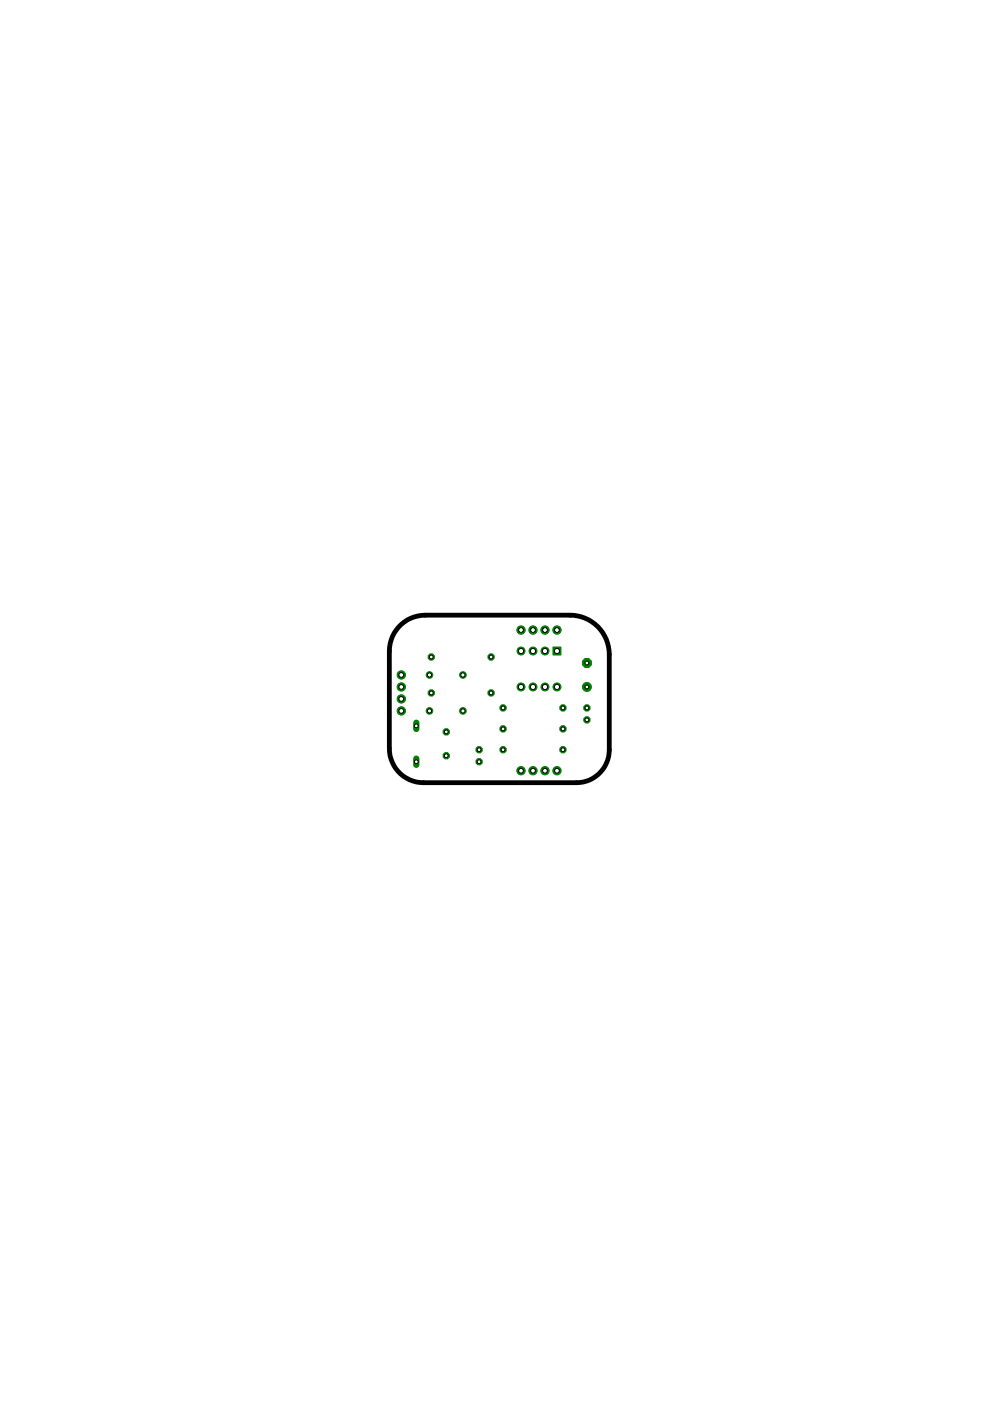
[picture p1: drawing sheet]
<svg xmlns="http://www.w3.org/2000/svg" width="210mm" height="297mm" viewBox="0 0 210 297" stroke-linecap="round" stroke-linejoin="round" font-family="sans-serif">
<path d="M117.2 137.2h1.7v1.7h-1.7z" fill="#008000" stroke="#008000" stroke-width=".21"/>
<circle cx="118.1" cy="138" r=".55" fill="#fff" stroke="#000" stroke-width=".21"/>
<circle cx="115.5" cy="138" r=".85" fill="#008000" stroke="#008000" stroke-width=".21"/>
<circle cx="115.5" cy="138" r=".55" fill="#fff" stroke="#000" stroke-width=".21"/>
<circle cx="113" cy="138" r=".85" fill="#008000" stroke="#008000" stroke-width=".21"/>
<circle cx="113" cy="138" r=".55" fill="#fff" stroke="#000" stroke-width=".21"/>
<circle cx="110.5" cy="138" r=".85" fill="#008000" stroke="#008000" stroke-width=".21"/>
<circle cx="110.5" cy="138" r=".55" fill="#fff" stroke="#000" stroke-width=".21"/>
<circle cx="110.5" cy="145.6" r=".85" fill="#008000" stroke="#008000" stroke-width=".21"/>
<circle cx="110.5" cy="145.6" r=".55" fill="#fff" stroke="#000" stroke-width=".21"/>
<circle cx="113" cy="145.6" r=".85" fill="#008000" stroke="#008000" stroke-width=".21"/>
<circle cx="113" cy="145.6" r=".55" fill="#fff" stroke="#000" stroke-width=".21"/>
<circle cx="115.5" cy="145.6" r=".85" fill="#008000" stroke="#008000" stroke-width=".21"/>
<circle cx="115.5" cy="145.6" r=".55" fill="#fff" stroke="#000" stroke-width=".21"/>
<circle cx="118.1" cy="145.6" r=".85" fill="#008000" stroke="#008000" stroke-width=".21"/>
<circle cx="118.1" cy="145.6" r=".55" fill="#fff" stroke="#000" stroke-width=".21"/>
<circle cx="94.6" cy="155.2" r=".71" fill="#008000" stroke="#008000" stroke-width=".21"/>
<circle cx="94.6" cy="155.2" r=".4" fill="#fff" stroke="#000" stroke-width=".21"/>
<circle cx="94.6" cy="160.2" r=".71" fill="#008000" stroke="#008000" stroke-width=".21"/>
<circle cx="94.6" cy="160.2" r=".4" fill="#fff" stroke="#000" stroke-width=".21"/>
<circle cx="124.4" cy="145.6" r=".95" fill="#008000" stroke="#008000" stroke-width=".21"/>
<circle cx="124.4" cy="145.6" r=".4" fill="#fff" stroke="#000" stroke-width=".21"/>
<circle cx="124.4" cy="140.6" r="1.03" fill="#008000" stroke="#008000" stroke-width=".21"/>
<circle cx="124.4" cy="140.6" r=".4" fill="#fff" stroke="#000" stroke-width=".21"/>
<circle cx="91.1" cy="150.7" r=".7" fill="#008000" stroke="#008000" stroke-width=".21"/>
<circle cx="91.1" cy="150.7" r=".44" fill="#fff" stroke="#000" stroke-width=".21"/>
<circle cx="98.1" cy="150.7" r=".7" fill="#008000" stroke="#008000" stroke-width=".21"/>
<circle cx="98.1" cy="150.7" r=".44" fill="#fff" stroke="#000" stroke-width=".21"/>
<circle cx="91.1" cy="143.1" r=".7" fill="#008000" stroke="#008000" stroke-width=".21"/>
<circle cx="91.1" cy="143.1" r=".44" fill="#fff" stroke="#000" stroke-width=".21"/>
<circle cx="98.1" cy="143.1" r=".7" fill="#008000" stroke="#008000" stroke-width=".21"/>
<circle cx="98.1" cy="143.1" r=".44" fill="#fff" stroke="#000" stroke-width=".21"/>
<path d="M88.3 153.2v1.4" fill="none" stroke="#008000" stroke-width="1.3"/>
<circle cx="88.3" cy="153.9" r=".4" fill="#fff" stroke="#000" stroke-width=".21"/>
<path d="M88.3 160.8v1.4" fill="none" stroke="#008000" stroke-width="1.3"/>
<circle cx="88.3" cy="161.5" r=".4" fill="#fff" stroke="#000" stroke-width=".21"/>
<circle cx="118.1" cy="133.6" r=".89" fill="#008000" stroke="#008000" stroke-width=".21"/>
<circle cx="118.1" cy="133.6" r=".51" fill="#fff" stroke="#000" stroke-width=".21"/>
<circle cx="115.5" cy="133.6" r=".89" fill="#008000" stroke="#008000" stroke-width=".21"/>
<circle cx="115.5" cy="133.6" r=".51" fill="#fff" stroke="#000" stroke-width=".21"/>
<circle cx="113" cy="133.6" r=".89" fill="#008000" stroke="#008000" stroke-width=".21"/>
<circle cx="113" cy="133.6" r=".51" fill="#fff" stroke="#000" stroke-width=".21"/>
<circle cx="110.5" cy="133.6" r=".89" fill="#008000" stroke="#008000" stroke-width=".21"/>
<circle cx="110.5" cy="133.6" r=".51" fill="#fff" stroke="#000" stroke-width=".21"/>
<circle cx="110.5" cy="163.4" r=".89" fill="#008000" stroke="#008000" stroke-width=".21"/>
<circle cx="110.5" cy="163.4" r=".51" fill="#fff" stroke="#000" stroke-width=".21"/>
<circle cx="113" cy="163.4" r=".89" fill="#008000" stroke="#008000" stroke-width=".21"/>
<circle cx="113" cy="163.4" r=".51" fill="#fff" stroke="#000" stroke-width=".21"/>
<circle cx="115.5" cy="163.4" r=".89" fill="#008000" stroke="#008000" stroke-width=".21"/>
<circle cx="115.5" cy="163.4" r=".51" fill="#fff" stroke="#000" stroke-width=".21"/>
<circle cx="118.1" cy="163.4" r=".89" fill="#008000" stroke="#008000" stroke-width=".21"/>
<circle cx="118.1" cy="163.4" r=".51" fill="#fff" stroke="#000" stroke-width=".21"/>
<circle cx="101.6" cy="161.5" r=".71" fill="#008000" stroke="#008000" stroke-width=".21"/>
<circle cx="101.6" cy="161.5" r=".4" fill="#fff" stroke="#000" stroke-width=".21"/>
<circle cx="101.6" cy="159" r=".71" fill="#008000" stroke="#008000" stroke-width=".21"/>
<circle cx="101.6" cy="159" r=".4" fill="#fff" stroke="#000" stroke-width=".21"/>
<circle cx="124.4" cy="150.1" r=".71" fill="#008000" stroke="#008000" stroke-width=".21"/>
<circle cx="124.4" cy="150.1" r=".4" fill="#fff" stroke="#000" stroke-width=".21"/>
<circle cx="124.4" cy="152.6" r=".71" fill="#008000" stroke="#008000" stroke-width=".21"/>
<circle cx="124.4" cy="152.6" r=".4" fill="#fff" stroke="#000" stroke-width=".21"/>
<circle cx="91.4" cy="146.9" r=".71" fill="#008000" stroke="#008000" stroke-width=".21"/>
<circle cx="91.4" cy="146.9" r=".4" fill="#fff" stroke="#000" stroke-width=".21"/>
<circle cx="104.1" cy="146.9" r=".71" fill="#008000" stroke="#008000" stroke-width=".21"/>
<circle cx="104.1" cy="146.9" r=".4" fill="#fff" stroke="#000" stroke-width=".21"/>
<circle cx="106.7" cy="150.1" r=".71" fill="#008000" stroke="#008000" stroke-width=".21"/>
<circle cx="106.7" cy="150.1" r=".4" fill="#fff" stroke="#000" stroke-width=".21"/>
<circle cx="119.4" cy="150.1" r=".71" fill="#008000" stroke="#008000" stroke-width=".21"/>
<circle cx="119.4" cy="150.1" r=".4" fill="#fff" stroke="#000" stroke-width=".21"/>
<circle cx="106.7" cy="159" r=".71" fill="#008000" stroke="#008000" stroke-width=".21"/>
<circle cx="106.7" cy="159" r=".4" fill="#fff" stroke="#000" stroke-width=".21"/>
<circle cx="119.4" cy="159" r=".71" fill="#008000" stroke="#008000" stroke-width=".21"/>
<circle cx="119.4" cy="159" r=".4" fill="#fff" stroke="#000" stroke-width=".21"/>
<circle cx="106.7" cy="154.5" r=".71" fill="#008000" stroke="#008000" stroke-width=".21"/>
<circle cx="106.7" cy="154.5" r=".4" fill="#fff" stroke="#000" stroke-width=".21"/>
<circle cx="119.4" cy="154.5" r=".71" fill="#008000" stroke="#008000" stroke-width=".21"/>
<circle cx="119.4" cy="154.5" r=".4" fill="#fff" stroke="#000" stroke-width=".21"/>
<circle cx="91.4" cy="139.3" r=".71" fill="#008000" stroke="#008000" stroke-width=".21"/>
<circle cx="91.4" cy="139.3" r=".4" fill="#fff" stroke="#000" stroke-width=".21"/>
<circle cx="104.1" cy="139.3" r=".71" fill="#008000" stroke="#008000" stroke-width=".21"/>
<circle cx="104.1" cy="139.3" r=".4" fill="#fff" stroke="#000" stroke-width=".21"/>
<circle cx="85.1" cy="143.1" r=".89" fill="#008000" stroke="#008000" stroke-width=".21"/>
<circle cx="85.1" cy="143.1" r=".51" fill="#fff" stroke="#000" stroke-width=".21"/>
<circle cx="85.1" cy="145.6" r=".89" fill="#008000" stroke="#008000" stroke-width=".21"/>
<circle cx="85.1" cy="145.6" r=".51" fill="#fff" stroke="#000" stroke-width=".21"/>
<circle cx="85.1" cy="148.2" r=".89" fill="#008000" stroke="#008000" stroke-width=".21"/>
<circle cx="85.1" cy="148.2" r=".51" fill="#fff" stroke="#000" stroke-width=".21"/>
<circle cx="85.1" cy="150.7" r=".89" fill="#008000" stroke="#008000" stroke-width=".21"/>
<circle cx="85.1" cy="150.7" r=".51" fill="#fff" stroke="#000" stroke-width=".21"/>
<path d="M84.5 132.9a7.6 7.6 0 0 1 5.7-2.5h30.7a8.3 8.3 0 0 1 8.3 8.3v20.3a7 7 0 0 1-7 6.9h-32.4a7.2 7.2 0 0 1-7.3-7.2v-20.6a7.7 7.7 0 0 1 2-5.2z" fill="none" stroke="#000" stroke-width="1"/>
</svg>
